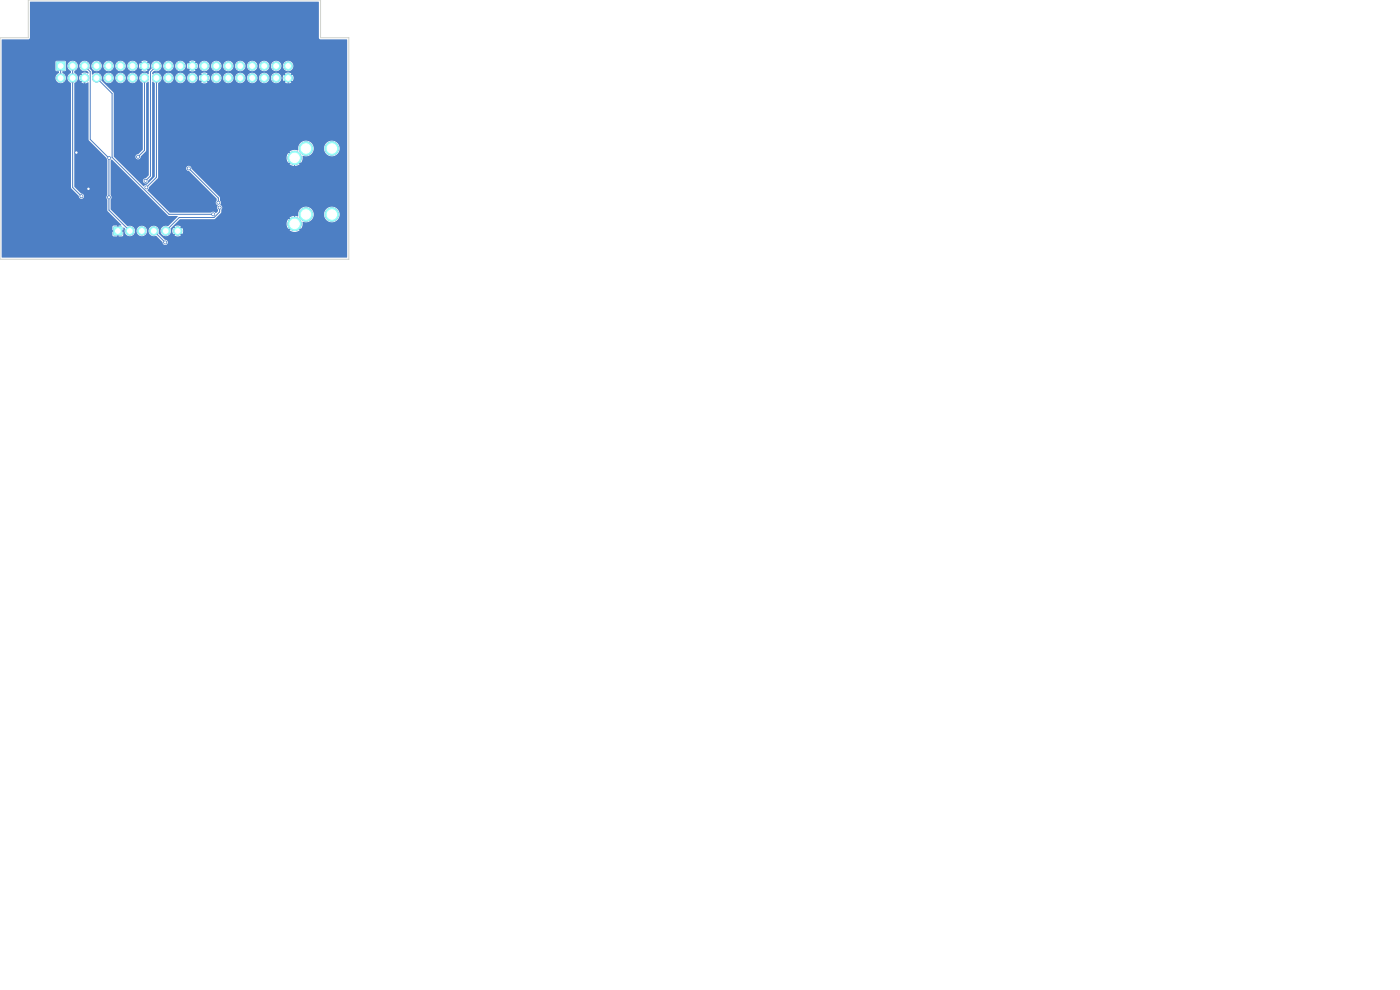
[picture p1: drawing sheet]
<svg xmlns="http://www.w3.org/2000/svg" width="297mm" height="210mm" viewBox="0 0 297 210" stroke-linecap="round" stroke-linejoin="round" font-family="sans-serif">
<g fill="#4d7fc4" stroke="#4d7fc4" stroke-width=".21">
<path d="M24.1 48.2h1.7v1.7h-1.7z"/>
<path d="M12 13.2h1.7v1.7h-1.7z"/>
<circle cx="70.4" cy="45.5" r="1.4"/>
<circle cx="62.5" cy="47.5" r="1.4"/>
<circle cx="64.9" cy="45.5" r="1.4"/>
<circle cx="70.4" cy="31.5" r="1.4"/>
<circle cx="62.5" cy="33.5" r="1.4"/>
<circle cx="64.9" cy="31.5" r="1.4"/>
<circle cx="27.5" cy="49" r=".85"/>
<circle cx="30.1" cy="49" r=".85"/>
<circle cx="32.6" cy="49" r=".85"/>
<circle cx="35.2" cy="49" r=".85"/>
<circle cx="37.7" cy="49" r=".85"/>
<circle cx="12.9" cy="16.5" r=".85"/>
<circle cx="15.4" cy="14" r=".85"/>
<circle cx="15.4" cy="16.5" r=".85"/>
<circle cx="17.9" cy="14" r=".85"/>
<circle cx="17.9" cy="16.5" r=".85"/>
<circle cx="20.5" cy="14" r=".85"/>
<circle cx="20.5" cy="16.5" r=".85"/>
<circle cx="23" cy="14" r=".85"/>
<circle cx="23" cy="16.5" r=".85"/>
<circle cx="25.6" cy="14" r=".85"/>
<circle cx="25.6" cy="16.5" r=".85"/>
<circle cx="28.1" cy="14" r=".85"/>
<circle cx="28.1" cy="16.5" r=".85"/>
<circle cx="30.6" cy="14" r=".85"/>
<circle cx="30.6" cy="16.5" r=".85"/>
<circle cx="33.2" cy="14" r=".85"/>
<circle cx="33.2" cy="16.5" r=".85"/>
<circle cx="35.7" cy="14" r=".85"/>
<circle cx="35.7" cy="16.5" r=".85"/>
<circle cx="38.3" cy="14" r=".85"/>
<circle cx="38.3" cy="16.5" r=".85"/>
<circle cx="40.8" cy="14" r=".85"/>
<circle cx="40.8" cy="16.5" r=".85"/>
<circle cx="43.3" cy="14" r=".85"/>
<circle cx="43.3" cy="16.5" r=".85"/>
<circle cx="45.9" cy="14" r=".85"/>
<circle cx="45.9" cy="16.5" r=".85"/>
<circle cx="48.4" cy="14" r=".85"/>
<circle cx="48.4" cy="16.5" r=".85"/>
<circle cx="51" cy="14" r=".85"/>
<circle cx="51" cy="16.5" r=".85"/>
<circle cx="53.5" cy="14" r=".85"/>
<circle cx="53.5" cy="16.5" r=".85"/>
<circle cx="56" cy="14" r=".85"/>
<circle cx="56" cy="16.5" r=".85"/>
<circle cx="58.6" cy="14" r=".85"/>
<circle cx="58.6" cy="16.5" r=".85"/>
<circle cx="61.1" cy="14" r=".85"/>
<circle cx="61.1" cy="16.5" r=".85"/>
<circle cx="17.3" cy="41.6" r=".3"/>
<circle cx="23.2" cy="33.5" r=".3"/>
<circle cx="40" cy="35.7" r=".3"/>
<circle cx="23.1" cy="41.9" r=".3"/>
<circle cx="46.3" cy="43" r=".3"/>
<circle cx="45.2" cy="45.5" r=".3"/>
<circle cx="31.1" cy="39.7" r=".3"/>
<circle cx="35" cy="51.4" r=".3"/>
<circle cx="46.6" cy="44" r=".3"/>
<circle cx="29.3" cy="33.3" r=".3"/>
<circle cx="30.9" cy="38.4" r=".3"/>
<circle cx="16.2" cy="32.4" r=".3"/>
<circle cx="18.8" cy="40.1" r=".3"/>
</g>
<g fill="none" stroke="#4d7fc4" stroke-width=".21">
<path d="M12.9 14v2.5M15.4 14v25.8l1.9 1.8M17.9 14l1.2 1.2v14.4l4 3.9M17.9 16.5v14.1l-1.7 1.8 2.6 2.5v5.2M20.5 16.5l3.3 3.3v13.6l12.1 12.1h9.3M30.6 16.5v15.4l-1.3 1.4M33.2 16.5v21.1l-2.1 2.1M33.2 14l-1.3 1.3v22l-1 1.1M40.8 14l2.6 2.5M61.1 16.5v15.6l1.4 1.4v14M23.1 33.5h.1M23.1 33.5v11.1l4.4 4.4"/>
<path d="M40 35.7l6.3 6.3v1M32.6 49l2.4 2.4M46.6 44v1l-1.2 1.1h-7.4l-2.8 2.9"/>
</g>
<path d="M6.4 .4h61.2l.1 7.8 .3 .2h5.6v46.2h-73.2v-41.5h11.4v1.8l.7 .2v.4a1.13 1.13 0 0 0-.4 1.8 1.13 1.13 0 0 0 1.8-.2 1.13 1.13 0 0 0-.7-1.7l.1-.3 .7-.2v-1h.3v.2a1.16 1.16 0 0 0 .7 1l.1 .3a1.2 1.2 0 0 0-.8 1.1 1.2 1.2 0 0 0 .8 1.2v22.1l1.6 1.7a.57 .57 0 0 0 .5 .7 .57 .57 0 0 0 .6-.6 .57 .57 0 0 0-.6-.6l-1.4-1.4v-22a1.1 1.1 0 0 0 .7-1.2h.3l.2 .8 .5-.5 .2 .3-.4 .5a1.43 1.43 0 0 0 1.4 0l.1 12.1 3.8 3.9 .2 .4-.1 7.6a.61 .61 0 0 0 .1 .8v2.4l3 3-.6 .2v.6h-.4v-.6l-.9 .1-.1 .8h.7v.4h-.6v.8l.9 .2v-.7h.4v.7l.8-.1 .1-.9h-.6v-.4h.6l.2-.5a.59 .59 0 0 1 .1 .8 1.1 1.1 0 0 0 1.2 1 1.1 1.1 0 0 0 1-1.2h.4v.2a1.1 1.1 0 0 0 1.2 1 1.1 1.1 0 0 0 1-1.2h.3v.2a1.2 1.2 0 0 0 1.7 .9l1.3 1.4a.56 .56 0 0 0 .6 .6 .56 .56 0 0 0 .5-.7 .56 .56 0 0 0-.6-.5l-1.4-1.3a1.11 1.11 0 0 0-.7-1.6 1.11 1.11 0 0 0-1.4 1h-.3v-.2a1.1 1.1 0 0 0-1.2-.8 1.1 1.1 0 0 0-1 1h-.4v-.2a1.21 1.21 0 0 0-1.6-.7l-3.5-3.5v-2.2a.6 .6 0 0 0 0-.9v-7.3l.2-.3 12 11.9 2 .1v.2l-2.1 2a1.11 1.11 0 0 0-1.5 .7 1.11 1.11 0 0 0 .9 1.4 1.11 1.11 0 0 0 1.3-1.2h.2l.3 .8 .4-.5 .3 .3-.4 .5a1.14 1.14 0 0 0 1.3-.1l-.5-.4 .3-.3 .5 .4a1.14 1.14 0 0 0-.1-1.3l-.4 .5-.3-.3 .4-.5a1.14 1.14 0 0 0-1.3 .1l.5 .4-.3 .3-.4-.5-.3 .6h-.2l-.1-.4 1.1-1.1h23.5l.1 .6 .3 .6 .5-.5 .2 .2-.5 .5a1.69 1.69 0 0 0 2.2 0l-.5-.5 .2-.2 .5 .5 .4-.8v-.7a1.78 1.78 0 0 0 2.4-1.7h2.1v.2a1.66 1.66 0 0 0 2.6 1.3 1.66 1.66 0 0 0 0-2.8 1.66 1.66 0 0 0-2.6 1.3h-2.1l-.1-.3a1.69 1.69 0 0 0-2-1.2 1.69 1.69 0 0 0-1.3 2h-.1a1.68 1.68 0 0 0-1.7 .3l.5 .5-.2 .2-.5-.5-.4 1h-23.5l.9-.9h7.3l1.4-1.3 .1-.8a.75 .75 0 0 0-.3-1l.2-.5-.3-1.1-6-6a.57 .57 0 0 0-.6-.6 .57 .57 0 0 0-.5 .6 .57 .57 0 0 0 .6 .5l5.8 5.8v.5a.75 .75 0 0 0 .3 1.1l-.2 .4 .2 .7-.3 .4-.2-.1a.6 .6 0 0 0-.9 0h-8.8l-4.7-4.7 .3-.7 1.9-2v-4.3h27.3l.1 .6 .3 .6 .5-.5 .2 .2-.5 .5a1.69 1.69 0 0 0 2.2 0l-.5-.5 .2-.2 .5 .5 .4-.8v-.7a1.78 1.78 0 0 0 2.4-1.7h2.1v.2a1.66 1.66 0 0 0 2.6 1.3 1.66 1.66 0 0 0 0-2.8 1.66 1.66 0 0 0-2.6 1.3h-2.1l-.1-.3a1.69 1.69 0 0 0-2-1.2 1.69 1.69 0 0 0-1.3 2h-.1a1.68 1.68 0 0 0-1.7 .3l.5 .5-.2 .2-.5-.5-.4 1h-27.3l.1-15.8a1.1 1.1 0 0 0 .7-1.1h.3v.1a1.1 1.1 0 0 0 1.2 1 1.1 1.1 0 0 0 1-1.1h.4v.1a1.1 1.1 0 0 0 1.2 1 1.1 1.1 0 0 0 1-1.1h.3v.1a1.1 1.1 0 0 0 1.2 1 1.1 1.1 0 0 0 1-1.2h.3l.2 .8 .5-.5 .2 .3-.4 .5a1.14 1.14 0 0 0 1.3 0l-.4-.5 .2-.3 .5 .5 .2-.7h.3v.1a1.1 1.1 0 0 0 1.2 1 1.1 1.1 0 0 0 1-1.1h.3v.1a1.1 1.1 0 0 0 1.2 1 1.1 1.1 0 0 0 1-1.1h.4v.1a1.1 1.1 0 0 0 1.2 1 1.1 1.1 0 0 0 1-1.1h.3v.1a1.1 1.1 0 0 0 1.2 1 1.1 1.1 0 0 0 1-1.1h.3v.1a1.1 1.1 0 0 0 1.2 1 1.1 1.1 0 0 0 1.1-1.1h.3v.1a1.1 1.1 0 0 0 1.2 1 1.1 1.1 0 0 0 1-1.2h.3l.2 .8 .5-.5 .2 .3-.4 .5a1.14 1.14 0 0 0 1.3 0l-.5-.5 .3-.3 .5 .4a1.14 1.14 0 0 0 0-1.2l-.5 .4-.3-.2 .4-.5a1.14 1.14 0 0 0-1.2 0l.4 .5-.2 .2-.5-.4-.2 .5h-.3a1.1 1.1 0 0 0-1.1-1 1.1 1.1 0 0 0-1.1 1.1h-.3l-.1-.2a1.1 1.1 0 0 0-1.1-.9 1.1 1.1 0 0 0-1.1 1.1h-.3v-.2a1.1 1.1 0 0 0-1.2-.9 1.1 1.1 0 0 0-1 1.1h-.3l-.1-.2a1.1 1.1 0 0 0-1.1-.9 1.1 1.1 0 0 0-1 1.1h-.4v-.2a1.1 1.1 0 0 0-1.2-.9 1.1 1.1 0 0 0-1 1.1h-.3v-.2a1.1 1.1 0 0 0-1.2-.9 1.1 1.1 0 0 0-1 1.1h-.3l-.2-.6-.5 .4-.2-.2 .4-.5a1.14 1.14 0 0 0-1.3 0l.4 .5-.2 .2-.5-.4-.2 .5h-.3a1.1 1.1 0 0 0-1.1-1 1.1 1.1 0 0 0-1.1 1.1h-.3l-.1-.2a1.1 1.1 0 0 0-1.1-.9 1.1 1.1 0 0 0-1 1.1h-.4v-.2a1.1 1.1 0 0 0-1.2-.9 1.1 1.1 0 0 0-1 1.1h-.3v-.2a1.18 1.18 0 0 0-2-.5v-.4l.3-.4a1.18 1.18 0 0 0 1.7-1.1h.3v.2a1.1 1.1 0 0 0 1.2 1 1.1 1.1 0 0 0 1-1.2h.4v.2a1.1 1.1 0 0 0 1.2 1 1.1 1.1 0 0 0 1-1.2h.3l.2 .8 .5-.5 .2 .3-.4 .5a1.14 1.14 0 0 0 1.3-.1l-.5-.4 .3-.3 .4 .5 .3-.8h.2v.2a1.1 1.1 0 0 0 1.2 1 1.1 1.1 0 0 0 1.1-1.2h.3v.2a1.1 1.1 0 0 0 1.2 1 1.1 1.1 0 0 0 1-1.2h.3v.2a1.1 1.1 0 0 0 1.2 1 1.1 1.1 0 0 0 1-1.2h.4v.2a1.1 1.1 0 0 0 1.2 1 1.1 1.1 0 0 0 1-1.2h.3v.2a1.1 1.1 0 0 0 1.2 1 1.1 1.1 0 0 0 1-1.2h.3v.2a1.1 1.1 0 0 0 1.2 1 1.1 1.1 0 0 0 1.1-1.2h.3v.2a1.1 1.1 0 0 0 1.2 1 1.1 1.1 0 0 0 1-1.2h.3v.2a1.1 1.1 0 0 0 1.7 .8 1.1 1.1 0 0 0 0-1.8 1.1 1.1 0 0 0-1.7 .8h-.3v-.2a1.1 1.1 0 0 0-1.2-.8 1.1 1.1 0 0 0-1 1h-.3l-.1-.2a1.1 1.1 0 0 0-1.1-.8 1.1 1.1 0 0 0-1.1 1h-.3v-.2a1.1 1.1 0 0 0-1.2-.8 1.1 1.1 0 0 0-1 1h-.3l-.1-.2a1.1 1.1 0 0 0-1.1-.8 1.1 1.1 0 0 0-1 1h-.4v-.2a1.1 1.1 0 0 0-1.2-.8 1.1 1.1 0 0 0-1 1h-.3v-.2a1.1 1.1 0 0 0-1.2-.8 1.1 1.1 0 0 0-1 1h-.3l-.1-.2a1.1 1.1 0 0 0-1.1-.8 1.1 1.1 0 0 0-1.1 1h-.2l-.3-.6-.4 .5-.3-.3 .4-.5a1.14 1.14 0 0 0-1.3 .1l.5 .4-.2 .3-.5-.5-.2 .6h-.3a1.1 1.1 0 0 0-1.1-1 1.1 1.1 0 0 0-1.1 1h-.4v-.2a1.1 1.1 0 0 0-1.2-.8 1.1 1.1 0 0 0-1 1h-.3v-.2a1.13 1.13 0 0 0-1.5-.7 1.13 1.13 0 0 0-.6 1.5l-.6 .6v.6a1.18 1.18 0 0 0-1.5-.1 1.18 1.18 0 0 0-.5 1.4l.7 .7v14l-1 1a.56 .56 0 0 0-.6 .6 .56 .56 0 0 0 .7 .5 .56 .56 0 0 0 .5-.6l1.1-1.3v-14.2l.5-.4 .1 .1v19.7l-.7 .7a.57 .57 0 0 0-.6 .6 .57 .57 0 0 0 .7 .5 .57 .57 0 0 0 .5-.6l.8-.9v-20l.5 .2v19.8l-1.7 1.8-.6 .3-6.4-6.3v-13.4l-2.6-2.7 .1-.6h.3v.1a1.1 1.1 0 0 0 1.2 1 1.1 1.1 0 0 0 1-1.1h.4v.1a1.1 1.1 0 0 0 1.2 1 1.1 1.1 0 0 0 1-1.1h.3v.1a1.1 1.1 0 0 0 1.7 .9 1.1 1.1 0 0 0 0-1.9 1.1 1.1 0 0 0-1.7 .9h-.3l-.1-.2a1.1 1.1 0 0 0-1.1-.9 1.1 1.1 0 0 0-1 1.1h-.4v-.2a1.1 1.1 0 0 0-1.2-.9 1.1 1.1 0 0 0-1 1.1h-.3v-.2a1.18 1.18 0 0 0-2.1-.5v-.7l-.5-.6 .1-.6h.3v.2a1.1 1.1 0 0 0 1.2 1 1.1 1.1 0 0 0 1-1.2h.3v.2a1.1 1.1 0 0 0 1.2 1 1.1 1.1 0 0 0 1-1.2h.4v.2a1.1 1.1 0 0 0 1.2 1 1.1 1.1 0 0 0 1-1.2h.3v.2a1.1 1.1 0 0 0 1.2 1 1.1 1.1 0 0 0 1-1.2h.3l.2 .8 .5-.5 .2 .3-.4 .5a1.14 1.14 0 0 0 1.3-.1l-.4-.4 .2-.3 .5 .4a1.14 1.14 0 0 0 0-1.3l-.5 .5-.2-.3 .4-.5a1.14 1.14 0 0 0-1.3 .1l.4 .4-.2 .3-.5-.5-.2 .6h-.3a1.1 1.1 0 0 0-1.1-1 1.1 1.1 0 0 0-1.1 1h-.3l-.1-.2a1.1 1.1 0 0 0-1.1-.8 1.1 1.1 0 0 0-1 1h-.4v-.2a1.1 1.1 0 0 0-1.2-.8 1.1 1.1 0 0 0-1 1h-.3v-.2a1.1 1.1 0 0 0-1.2-.8 1.1 1.1 0 0 0-1 1h-.3l-.1-.2a1.12 1.12 0 0 0-1.4-.7 1.12 1.12 0 0 0-.7 1.5 1.12 1.12 0 0 0 1.6 .5l.3 .4v.2h-.2a1.14 1.14 0 0 0-1.3 0l.4 .5-.2 .2-.5-.4-.2 .5h-.3a1.18 1.18 0 0 0-.7-.9v-.4a1.12 1.12 0 0 0 .3-1.9 1.12 1.12 0 0 0-1.8 .7h-.3v-.8l-.3-.2h-1.7l-.2 .2h-11.4v-4.7h5.6l.3-.3z" fill="#4d7fc4"/>
<g fill="#9afff8" stroke="#9afff8" stroke-width=".21">
<path d="M24.1 48.2h1.7v1.7h-1.7z"/>
<path d="M12 13.2h1.7v1.7h-1.7z"/>
<circle cx="70.4" cy="45.5" r="1.4"/>
<circle cx="62.5" cy="47.5" r="1.4"/>
<circle cx="64.9" cy="45.5" r="1.4"/>
<circle cx="70.4" cy="31.5" r="1.4"/>
<circle cx="62.5" cy="33.5" r="1.4"/>
<circle cx="64.9" cy="31.5" r="1.4"/>
<circle cx="27.5" cy="49" r=".85"/>
<circle cx="30.1" cy="49" r=".85"/>
<circle cx="32.6" cy="49" r=".85"/>
<circle cx="35.2" cy="49" r=".85"/>
<circle cx="37.7" cy="49" r=".85"/>
<circle cx="12.9" cy="16.5" r=".85"/>
<circle cx="15.4" cy="14" r=".85"/>
<circle cx="15.4" cy="16.5" r=".85"/>
<circle cx="17.9" cy="14" r=".85"/>
<circle cx="17.9" cy="16.5" r=".85"/>
<circle cx="20.5" cy="14" r=".85"/>
<circle cx="20.5" cy="16.5" r=".85"/>
<circle cx="23" cy="14" r=".85"/>
<circle cx="23" cy="16.5" r=".85"/>
<circle cx="25.6" cy="14" r=".85"/>
<circle cx="25.6" cy="16.5" r=".85"/>
<circle cx="28.1" cy="14" r=".85"/>
<circle cx="28.1" cy="16.5" r=".85"/>
<circle cx="30.6" cy="14" r=".85"/>
<circle cx="30.6" cy="16.5" r=".85"/>
<circle cx="33.2" cy="14" r=".85"/>
<circle cx="33.2" cy="16.5" r=".85"/>
<circle cx="35.7" cy="14" r=".85"/>
<circle cx="35.7" cy="16.5" r=".85"/>
<circle cx="38.3" cy="14" r=".85"/>
<circle cx="38.3" cy="16.5" r=".85"/>
<circle cx="40.8" cy="14" r=".85"/>
<circle cx="40.8" cy="16.5" r=".85"/>
<circle cx="43.3" cy="14" r=".85"/>
<circle cx="43.3" cy="16.5" r=".85"/>
<circle cx="45.9" cy="14" r=".85"/>
<circle cx="45.9" cy="16.5" r=".85"/>
<circle cx="48.4" cy="14" r=".85"/>
<circle cx="48.4" cy="16.5" r=".85"/>
<circle cx="51" cy="14" r=".85"/>
<circle cx="51" cy="16.5" r=".85"/>
<circle cx="53.5" cy="14" r=".85"/>
<circle cx="53.5" cy="16.5" r=".85"/>
<circle cx="56" cy="14" r=".85"/>
<circle cx="56" cy="16.5" r=".85"/>
<circle cx="58.6" cy="14" r=".85"/>
<circle cx="58.6" cy="16.5" r=".85"/>
<circle cx="61.1" cy="14" r=".85"/>
<circle cx="61.1" cy="16.5" r=".85"/>
</g>
<path d="M6 0h62v8h6v47h-74v-47h6z" fill="none" stroke="#d0d2cd" stroke-width=".21"/>
<g fill="#fff" stroke="#fff" stroke-width=".21">
<circle cx="17.3" cy="41.6" r=".15"/>
<circle cx="23.2" cy="33.5" r=".15"/>
<circle cx="40" cy="35.7" r=".15"/>
<circle cx="23.1" cy="41.9" r=".15"/>
<circle cx="46.3" cy="43" r=".15"/>
<circle cx="45.2" cy="45.5" r=".15"/>
<circle cx="31.1" cy="39.7" r=".15"/>
<circle cx="35" cy="51.4" r=".15"/>
<circle cx="46.6" cy="44" r=".15"/>
<circle cx="29.3" cy="33.3" r=".15"/>
<circle cx="30.9" cy="38.4" r=".15"/>
<circle cx="16.2" cy="32.4" r=".15"/>
<circle cx="18.8" cy="40.1" r=".15"/>
<circle cx="70.4" cy="45.5" r="1"/>
<circle cx="62.5" cy="47.5" r="1"/>
<circle cx="64.9" cy="45.5" r="1"/>
<circle cx="70.4" cy="31.5" r="1"/>
<circle cx="62.5" cy="33.5" r="1"/>
<circle cx="64.9" cy="31.5" r="1"/>
<circle cx="25" cy="49" r=".5"/>
<circle cx="27.5" cy="49" r=".5"/>
<circle cx="30.1" cy="49" r=".5"/>
<circle cx="32.6" cy="49" r=".5"/>
<circle cx="35.2" cy="49" r=".5"/>
<circle cx="37.7" cy="49" r=".5"/>
<circle cx="12.9" cy="14" r=".5"/>
<circle cx="12.9" cy="16.5" r=".5"/>
<circle cx="15.4" cy="14" r=".5"/>
<circle cx="15.4" cy="16.5" r=".5"/>
<circle cx="17.9" cy="14" r=".5"/>
<circle cx="17.9" cy="16.5" r=".5"/>
<circle cx="20.5" cy="14" r=".5"/>
<circle cx="20.5" cy="16.5" r=".5"/>
<circle cx="23" cy="14" r=".5"/>
<circle cx="23" cy="16.5" r=".5"/>
<circle cx="25.6" cy="14" r=".5"/>
<circle cx="25.6" cy="16.5" r=".5"/>
<circle cx="28.1" cy="14" r=".5"/>
<circle cx="28.1" cy="16.5" r=".5"/>
<circle cx="30.6" cy="14" r=".5"/>
<circle cx="30.6" cy="16.5" r=".5"/>
<circle cx="33.2" cy="14" r=".5"/>
<circle cx="33.2" cy="16.5" r=".5"/>
<circle cx="35.7" cy="14" r=".5"/>
<circle cx="35.7" cy="16.5" r=".5"/>
<circle cx="38.3" cy="14" r=".5"/>
<circle cx="38.3" cy="16.5" r=".5"/>
<circle cx="40.8" cy="14" r=".5"/>
<circle cx="40.8" cy="16.5" r=".5"/>
<circle cx="43.3" cy="14" r=".5"/>
<circle cx="43.3" cy="16.5" r=".5"/>
<circle cx="45.9" cy="14" r=".5"/>
<circle cx="45.9" cy="16.5" r=".5"/>
<circle cx="48.4" cy="14" r=".5"/>
<circle cx="48.4" cy="16.5" r=".5"/>
<circle cx="51" cy="14" r=".5"/>
<circle cx="51" cy="16.5" r=".5"/>
<circle cx="53.5" cy="14" r=".5"/>
<circle cx="53.5" cy="16.5" r=".5"/>
<circle cx="56" cy="14" r=".5"/>
<circle cx="56" cy="16.5" r=".5"/>
<circle cx="58.6" cy="14" r=".5"/>
<circle cx="58.6" cy="16.5" r=".5"/>
<circle cx="61.1" cy="14" r=".5"/>
<circle cx="61.1" cy="16.5" r=".5"/>
</g>
</svg>
